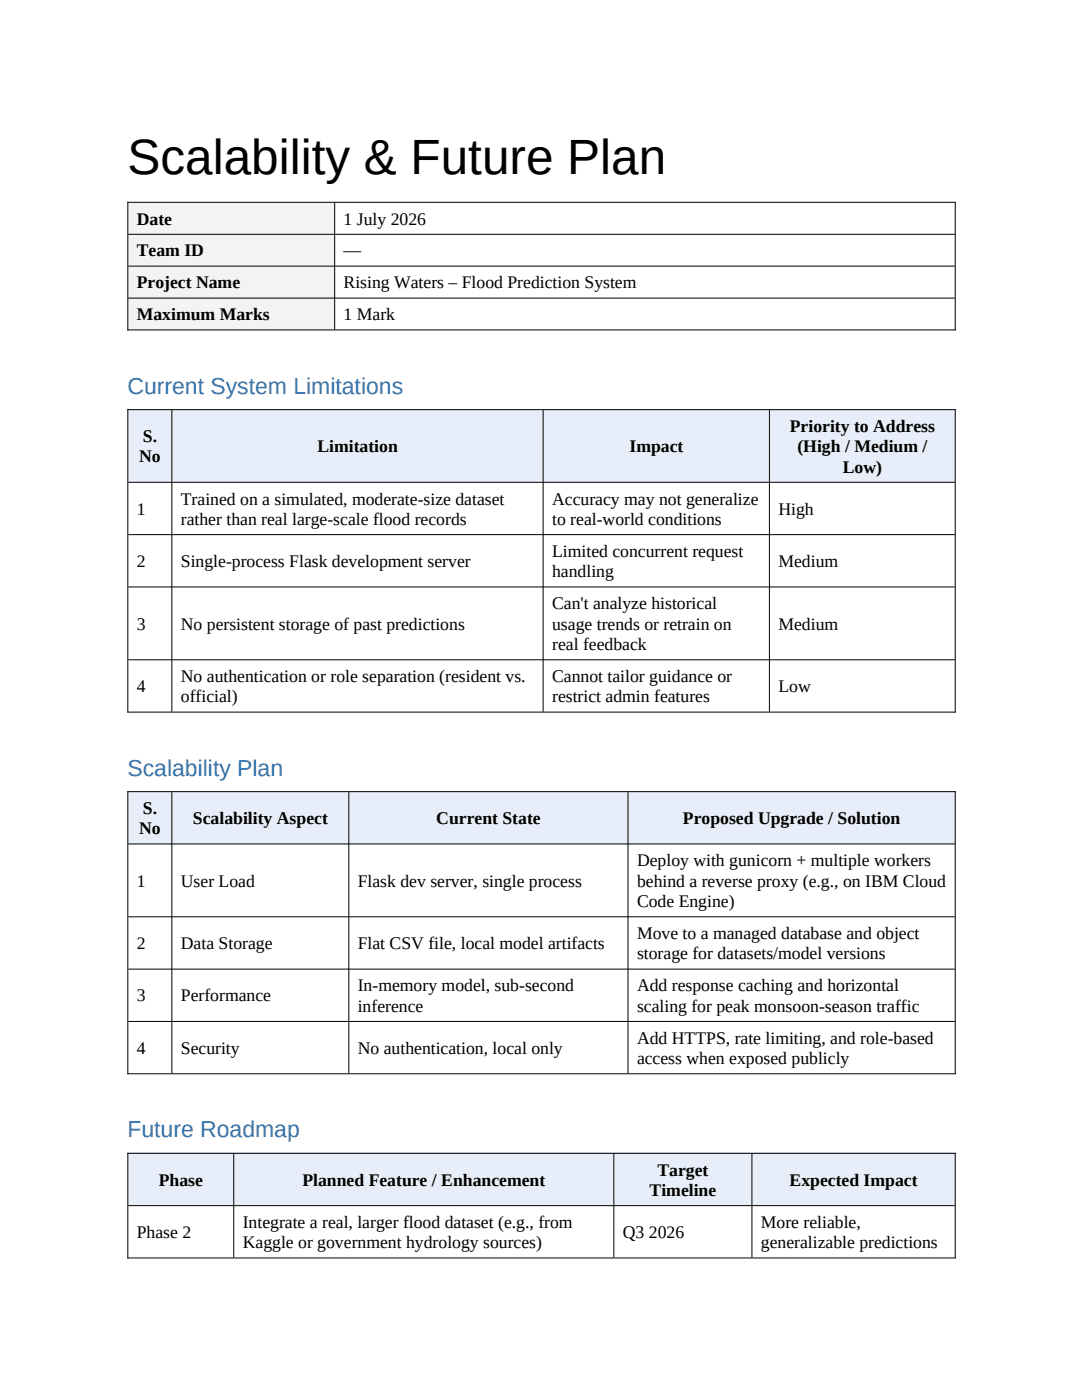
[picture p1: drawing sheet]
<svg xmlns="http://www.w3.org/2000/svg" width="216mm" height="279mm" viewBox="0 0 216 279" stroke-linecap="round" stroke-linejoin="round" font-family="sans-serif">
<defs><g id="words">
<text font-size="9.9" x="25.4" y="34.7">Scalability &amp; Future Plan</text>
<g font-size="4.6" fill="#2e74b5">
<text x="25.4" y="78.5">Current System Limitations</text>
<text x="25.4" y="154.8">Scalability Plan</text>
<text x="25.4" y="227">Future Roadmap</text>
</g>
<g font-size="3.5">
<text x="27.3" y="44.8">Date</text>
<text x="68.6" y="44.8">1 July 2026</text>
<text x="27.3" y="51.2">Team ID</text>
<text x="68.6" y="51.2">—</text>
<text x="27.3" y="57.6">Project Name</text>
<text x="68.6" y="57.6">Rising Waters – Flood Prediction System</text>
<text x="27.3" y="63.9">Maximum Marks</text>
<text x="68.6" y="63.9">1 Mark</text>
<text x="28.5" y="88.2">S.</text>
<text x="157.6" y="86.2">Priority to Address</text>
<text x="27.8" y="92.3">No</text>
<text x="63.3" y="90.3">Limitation</text>
<text x="125.6" y="90.3">Impact</text>
<text x="159.1" y="90.3">(High / Medium /</text>
<text x="168.2" y="94.3">Low)</text>
<text x="36.1" y="100.7">Trained on a simulated, moderate-size dataset</text>
<text x="110.2" y="100.7">Accuracy may not generalize</text>
<text x="27.3" y="102.7">1</text>
<text x="36.1" y="104.8">rather than real large-scale flood records</text>
<text x="110.2" y="104.8">to real-world conditions</text>
<text x="155.3" y="102.7">High</text>
<text x="27.3" y="113.2">2</text>
<text x="36.1" y="113.2">Single-process Flask development server</text>
<text x="110.2" y="111.1">Limited concurrent request</text>
<text x="155.3" y="113.2">Medium</text>
<text x="110.2" y="115.2">handling</text>
<text x="27.3" y="125.7">3</text>
<text x="36.1" y="125.7">No persistent storage of past predictions</text>
<text x="110.2" y="121.6">Can't analyze historical</text>
<text x="110.2" y="125.7">usage trends or retrain on</text>
<text x="155.3" y="125.7">Medium</text>
<text x="110.2" y="129.7">real feedback</text>
<text x="36.1" y="136.1">No authentication or role separation (resident vs.</text>
<text x="110.2" y="136.1">Cannot tailor guidance or</text>
<text x="27.3" y="138.1">4</text>
<text x="36.1" y="140.2">official)</text>
<text x="110.2" y="140.2">restrict admin features</text>
<text x="155.3" y="138.1">Low</text>
<text x="27.8" y="166.5">No</text>
<text x="28.5" y="162.4">S.</text>
<text x="38.5" y="164.5">Scalability Aspect</text>
<text x="87" y="164.5">Current State</text>
<text x="136.3" y="164.5">Proposed Upgrade / Solution</text>
<text x="127.1" y="172.9">Deploy with gunicorn + multiple workers</text>
<text x="27.3" y="177">1</text>
<text x="36.1" y="177">User Load</text>
<text x="71.4" y="177">Flask dev server, single process</text>
<text x="127.1" y="177">behind a reverse proxy (e.g., on IBM Cloud</text>
<text x="127.1" y="181">Code Engine)</text>
<text x="27.3" y="189.4">2</text>
<text x="36.1" y="189.4">Data Storage</text>
<text x="71.4" y="189.4">Flat CSV file, local model artifacts</text>
<text x="127.1" y="187.4">Move to a managed database and object</text>
<text x="127.1" y="191.5">storage for datasets/model versions</text>
<text x="71.4" y="197.8">In-memory model, sub-second</text>
<text x="127.1" y="197.8">Add response caching and horizontal</text>
<text x="27.3" y="199.9">3</text>
<text x="36.1" y="199.9">Performance</text>
<text x="71.4" y="201.9">inference</text>
<text x="127.1" y="201.9">scaling for peak monsoon-season traffic</text>
<text x="127.1" y="208.3">Add HTTPS, rate limiting, and role-based</text>
<text x="27.3" y="210.3">4</text>
<text x="36.1" y="210.3">Security</text>
<text x="71.4" y="210.3">No authentication, local only</text>
<text x="127.1" y="212.4">access when exposed publicly</text>
<text x="31.7" y="236.6">Phase</text>
<text x="60.3" y="236.6">Planned Feature / Enhancement</text>
<text x="129.6" y="238.7">Timeline</text>
<text x="131.2" y="234.6">Target</text>
<text x="157.6" y="236.6">Expected Impact</text>
<text x="48.4" y="245.1">Integrate a real, larger flood dataset (e.g., from</text>
<text x="151.8" y="245.1">More reliable,</text>
<text x="27.3" y="247.1">Phase 2</text>
<text x="48.4" y="249.1">Kaggle or government hydrology sources)</text>
<text x="124.3" y="247.1">Q3 2026</text>
<text x="151.8" y="249.1">generalizable predictions</text>
</g>
</g></defs>
<g fill="#f1f3f4">
<path d="M25.5 40.3h41.3v6.4h-41.3z" fill-rule="evenodd"/>
<path d="M25.5 46.7h41.3v6.3h-41.3z" fill-rule="evenodd"/>
<path d="M25.5 53h41.3v6.4h-41.3z" fill-rule="evenodd"/>
<path d="M25.5 59.4h41.3v6.3h-41.3z" fill-rule="evenodd"/>
</g>
<g fill="#e8eef9">
<path d="M25.5 81.7h8.8v14.4h-8.8z" fill-rule="evenodd"/>
<path d="M34.3 81.7h74.1v14.4h-74.1z" fill-rule="evenodd"/>
<path d="M108.4 81.7h45.1v14.4h-45.1z" fill-rule="evenodd"/>
<path d="M153.5 81.7h37.1v14.4h-37.1z" fill-rule="evenodd"/>
<path d="M25.5 157.9h8.8v10.4h-8.8z" fill-rule="evenodd"/>
<path d="M34.3 157.9h35.3v10.4h-35.3z" fill-rule="evenodd"/>
<path d="M69.6 157.9h55.7v10.4h-55.7z" fill-rule="evenodd"/>
<path d="M125.3 157.9h65.3v10.4h-65.3z" fill-rule="evenodd"/>
<path d="M25.5 230.1h21.1v10.4h-21.1z" fill-rule="evenodd"/>
<path d="M46.6 230.1h75.9v10.4h-75.9z" fill-rule="evenodd"/>
<path d="M122.5 230.1h27.5v10.4h-27.5z" fill-rule="evenodd"/>
<path d="M150 230.1h40.6v10.4h-40.6z" fill-rule="evenodd"/>
</g>
<g fill="#f1f3f4">
<path d="M25.5 40.3h41.3v6.4h-41.3z" fill-rule="evenodd"/>
<path d="M25.5 46.7h41.3v6.3h-41.3z" fill-rule="evenodd"/>
<path d="M25.5 53h41.3v6.4h-41.3z" fill-rule="evenodd"/>
<path d="M25.5 59.4h41.3v6.3h-41.3z" fill-rule="evenodd"/>
</g>
<g fill="#e8eef9">
<path d="M25.5 81.7h8.8v14.4h-8.8z" fill-rule="evenodd"/>
<path d="M34.3 81.7h74.1v14.4h-74.1z" fill-rule="evenodd"/>
<path d="M108.4 81.7h45.1v14.4h-45.1z" fill-rule="evenodd"/>
<path d="M153.5 81.7h37.1v14.4h-37.1z" fill-rule="evenodd"/>
<path d="M25.5 157.9h8.8v10.4h-8.8z" fill-rule="evenodd"/>
<path d="M34.3 157.9h35.3v10.4h-35.3z" fill-rule="evenodd"/>
<path d="M69.6 157.9h55.7v10.4h-55.7z" fill-rule="evenodd"/>
<path d="M125.3 157.9h65.3v10.4h-65.3z" fill-rule="evenodd"/>
<path d="M25.5 230.1h21.1v10.4h-21.1z" fill-rule="evenodd"/>
<path d="M46.6 230.1h75.9v10.4h-75.9z" fill-rule="evenodd"/>
<path d="M122.5 230.1h27.5v10.4h-27.5z" fill-rule="evenodd"/>
<path d="M150 230.1h40.6v10.4h-40.6z" fill-rule="evenodd"/>
</g>
<g fill="none" stroke="#000" stroke-width=".2">
<path d="M25.4 40.4h165.3M25.5 40.3v25.6M25.6 46.8h164.9M25.6 53.1h164.9M25.6 59.5h164.9M66.8 40.5v25.3M190.6 40.3v25.6M25.4 65.8h165.3M25.4 81.8h165.3M25.5 81.7v60.5M25.6 96.3h164.9M34.3 81.8v60.2"/>
<path d="M108.4 81.8v60.2M153.5 81.8v60.2M190.6 81.7v60.5M25.6 106.7h164.9M25.6 117.1h164.9M25.6 131.7h164.9M25.4 142.1h165.3M25.4 158h165.3M25.5 157.9v56.5M34.3 158.1v56.1M69.6 158.1v56.1M125.3 158.1v56.1"/>
<path d="M190.6 157.9v56.5M25.6 168.4h164.9M25.6 183h164.9M25.6 193.4h164.9M25.4 214.3h165.3M25.6 203.9h164.9M25.4 230.2h165.3M25.5 230.1v21M46.6 230.3v20.7M122.5 230.3v20.7M150 230.3v20.7M190.6 230.1v21"/>
<path d="M25.4 251.1h165.3M25.6 240.6h164.9"/>
</g>
<use href="#words"/>
</svg>
